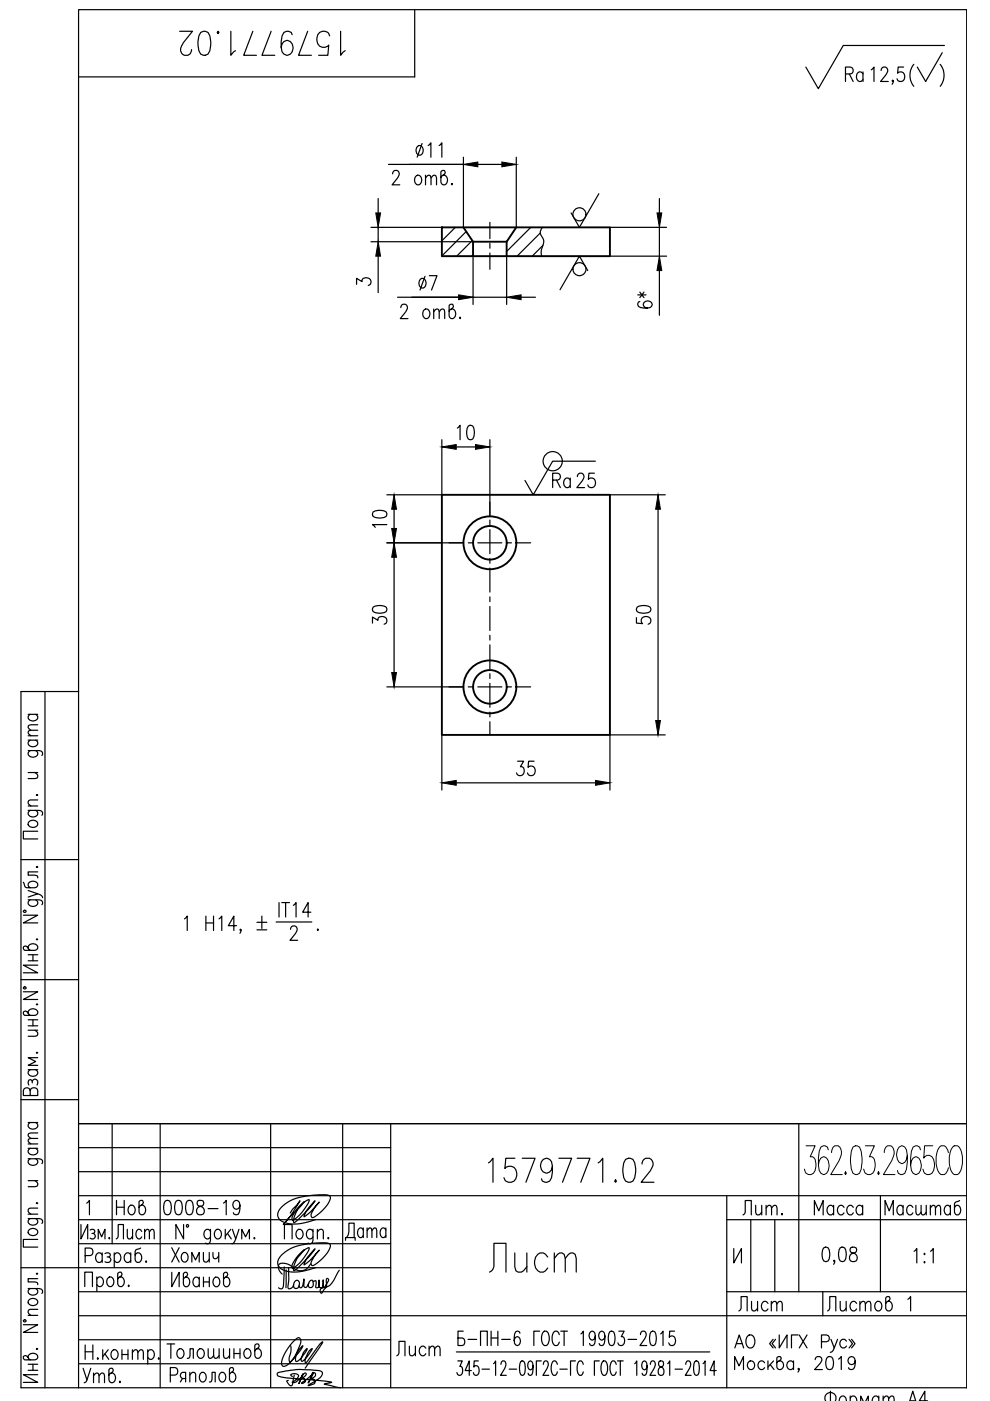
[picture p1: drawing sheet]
<svg xmlns="http://www.w3.org/2000/svg" width="210mm" height="297mm" viewBox="0 0 210 297" stroke-linecap="round" stroke-linejoin="round" font-family="sans-serif">
<defs><g id="words">
<text font-size="10.1" x="102.7" y="270.9">Лист</text>
<text font-size="9.3" x="36.7" y="13.1">1579771.02</text>
<text font-size="8.8" x="102.3" y="251.9">1579771.02</text>
<text font-size="8.4" x="191.6" y="19.4">( )</text>
<g font-size="7.1">
<text x="37.7" y="199">1 H14, %%P .</text>
<text x="72" y="264.2">Дата</text>
</g>
<g font-size="6.6">
<text x="87.1" y="34.6">11</text>
<text x="81.8" y="40.6">2 отв.</text>
<text x="87.5" y="62.8">7</text>
<text x="83.6" y="68.8">2 отв.</text>
<text x="95.6" y="94.5">10</text>
<text x="116.1" y="104.8">Ra</text>
<text x="82.9" y="112.9" transform="rotate(-90 82.9 112.9)">10</text>
<text x="82.9" y="133.7" transform="rotate(-90 82.9 133.7)">30</text>
<text x="139" y="133.7" transform="rotate(-90 139 133.7)">50</text>
<text x="108.3" y="165.8">35</text>
<text x="23.3" y="263.9">Лист</text>
<text x="23.6" y="258.9">Нов</text>
<text x="33.5" y="258.9">0008-19</text>
<text x="156.3" y="258.9">Лит.</text>
<text x="171.4" y="258.9">Масса</text>
<text x="186.3" y="258.9">Масштаб</text>
<text x="35.3" y="268.8">Хомич</text>
<text x="35.3" y="274.1">Иванов</text>
<text x="34.2" y="289.3">Толошинов</text>
</g>
<g font-size="6.2">
<text x="178.2" y="18.3">Ra</text>
<text x="139" y="66.7" transform="rotate(-90 139 66.7)">6*</text>
<text x="155.6" y="279">Лист</text>
<text x="174.3" y="279">Листов</text>
<text x="82.9" y="288.6">Лист</text>
<text x="16.2" y="294.2">Утв.</text>
</g>
<g font-size="4.9">
<text x="74.4" y="61.7">3</text>
<text x="173.6" y="298.1">Фоpмат А4</text>
</g>
</g></defs>
<g fill="none" stroke="#000" stroke-width=".4">
<path d="M93.7 48.2h35.6v6.1h-35.6zM98.3 48.2l2 3.1v3M107.4 51.3v3M109.5 48.2l-2.1 3.1h-7.1M93.7 104.9h35.6v50.9h-35.6z"/>
<circle cx="103.9" cy="115.1" r="5.6"/>
<circle cx="103.9" cy="115.1" r="3.6"/>
<circle cx="103.9" cy="145.6" r="5.6"/>
<circle cx="103.9" cy="145.6" r="3.6"/>
</g>
<g fill="none" stroke="#000" stroke-width=".25">
<path d="M87.9 2v14.3h-71.2M186.8 15l.2-.6 .7-.2a.96 .96 0 0 1 .2 1.6l-1.2 1.5h1.6M200.2 9.6h-21.4l-5.3 9.2-2.6-4.6M82.4 34.9h15.9M98.3 33.3v14.9M101.3 34.9h5.1M109.5 33.3v14.9M78.7 51.3h21.6M78.7 48.2h15M80.2 42.1v3M80.2 48.2v3.1M80.2 54.3v7.7"/>
<path d="M96.5 48.2l-2.8 2.9M98.8 49.1l-5.1 5.2M100.1 51l-3.3 3.3M100.3 54.3v10.3M100.3 54l-.3 .3M103.9 47.1v3.5M103.9 51.6v1M103.9 53.6v3.5M107.4 54.3v10.3M112.5 48.2l-5.1 5.1M114.5 49.4l-4.9 4.9M115 48.2a1.61 1.61 0 0 0 .1 2.4l.2 .7-.5 1.8v1.2"/>
<path d="M115.1 52l-2.3 2.3M124.6 57.4l-1.7-3.1-4.2 7.1M127 41.1l-4.1 7.1-1.8-3.1M129.3 48.2h12M129.3 54.3h12M139.8 42.1v3M139.8 48.2v6.1M139.8 57.4v9.5M84.3 63h23.1M110.5 63h3M93.7 93.2v11.7h-11.7M103.9 93.2v16.3"/>
<path d="M126.2 97.8h-9l-4.1 7.1-1.8-3M82 115.1h16.3M83.6 118.1v24.5M99.3 115.1h1M101.3 115.1h5.1M103.9 110.3v1M103.9 112.3v5.1M103.9 118.4v1M107.4 115.1h1M109.5 115.1h3M126 100.3h-1.1l-.2 1.3a.89 .89 0 0 1 1.2-.1 .89 .89 0 0 1 .4 1 .83 .83 0 0 1-.7 .9 .83 .83 0 0 1-1-.6M129.3 104.9h11.7"/>
<path d="M139.5 108v44.8M103.9 120.4v5.1M103.9 126.6v1M103.9 128.6v5.1M103.9 134.7v1M103.9 136.7v5.1M6 159.1l2.7 .2 .3 .3-.1 .6M6 156.9h2M6 156h2M6 151.5h2M6.4 159.1l-.3 .3a.82 .82 0 0 0 .1 .9 .82 .82 0 0 0 .9 .2 .82 .82 0 0 0 .9-.9l-.4-.5M6.4 156.9a.68 .68 0 0 0-.5 .7 .68 .68 0 0 0 .5 .6 .93 .93 0 0 0 1.1 .1 .93 .93 0 0 0 .4-1.1l-.3-.3"/>
<path d="M6.4 151.5a.68 .68 0 0 0-.5 .6 .68 .68 0 0 0 .5 .6 .93 .93 0 0 0 1.1 .1 .93 .93 0 0 0 .4-1.1l-.3-.2M8 154.8l-1.9 .1-.1 .5 .6 .6M8 153.7l-1.9 .1-.1 .4 .6 .6M9.5 146.6v147.6M16.7 146.6h-12.3v147.6h200.6v-292.2h-188.3v292.2M82 145.6h16.3M93.7 155.8v11.7M99.3 145.6h1M101.3 145.6h5.1M103.9 142.8v1.1M103.9 144.9v5.1M103.9 151v1"/>
<path d="M103.9 153v2.8M107.4 145.6h1M109.5 145.6h3M141 155.8h-11.7v11.7M6 171.8l2.7 .1 .3 .4-.1 .6M6 170.9h2M6 163.8h2M6.1 174.3a1.08 1.08 0 0 1 1.1-.4 1.08 1.08 0 0 1 .8 .9 1.07 1.07 0 0 1-1.1 .6 1.07 1.07 0 0 1-.9-.9zM6.4 171.8l-.3 .2a.82 .82 0 0 0 .1 1 .82 .82 0 0 0 .9 .2 .82 .82 0 0 0 .9-.9l-.4-.5M7.4 163.8l.6 .6-.1 .6-1.9 .1M7.7 168.6l.2-.2 .1 .2-.1 .1zM8 176.2h-3v1.7h3"/>
<path d="M8 169.6l-1.9 .1-.1 .6 .6 .6M96.7 166h29.6M4.4 182.3h12.3M5 194h3l-3 1.7h3M5 187.1l.4 1 2 .1a.65 .65 0 0 0 .6-.6 .65 .65 0 0 0-.4-.6 .91 .91 0 0 0-1.2-.1 .91 .91 0 0 0-.3 1.1l.3 .2M6 190.8l2.7 .1 .3 .3-.1 .6M6 188.8l2 .7-2 .7M6.4 190.8l-.3 .2a.82 .82 0 0 0 .1 1 .82 .82 0 0 0 .9 .2 .82 .82 0 0 0 .9-1l-.4-.4M7.7 199.2l.2-.2 .1 .2-.1 .1zM7.7 183.8l.2-.1 .1 .1-.1 .1zM8 189.5l.9 .5 .1 .3M8 184.9h-2v.7l1.9 .1 .1 .4"/>
<path d="M4.4 207.7h12.3M5 210.3h3l-3 1.6h3M6 201a1.02 1.02 0 0 1 1-.9 1.02 1.02 0 0 1 1 .9l-.6 .5h-2.2l-.2-.4v-.3l.4-.2 .3 .1 .7 .8M6 214.8a1.02 1.02 0 0 1 1-.9 1.02 1.02 0 0 1 1 .9l-.6 .5h-2.2l-.2-.4v-.3l.4-.2 .3 .1 .7 .8M6 202.4h2M6 203.7h2M6 218.4h2M6 216.2h2M6 217.5h2M7 202.4v1.3M7 216.2v1.3M7.4 218.4l.6 .6-.1 .6-1.9 .1"/>
<path d="M7.7 213l.2-.2 .1 .2-.1 .1zM8 204.6h-3l3 1.7h-3M4.4 233.1h12.3M6 238h2M6 226.8h2M6.4 238a.68 .68 0 0 0-.5 .6 .68 .68 0 0 0 .5 .7 .93 .93 0 0 0 1.1 0 .93 .93 0 0 0 .4-1.1l-.3-.2M6.4 231.2a.74 .74 0 0 0-.7-.6 .74 .74 0 0 0-.7 .6v1.1h3v-1.1a.83 .83 0 0 0-.8-.6 .83 .83 0 0 0-.8 .6v1.1M6.4 226.8a.68 .68 0 0 0-.5 .6 .68 .68 0 0 0 .5 .7 .92 .92 0 0 0 1.1 0 .92 .92 0 0 0 .4-1.1l-.3-.2M6.8 229.2a.6 .6 0 0 1 .6-.4 .6 .6 0 0 1 .6 .4l-.1 .9M6.8 229.6v-.4l-.4-.3a.73 .73 0 0 0-.3 1.2M7.7 223.2l.2-.1 .1 .1-.1 .1zM8 224.2h-2l1.6 .9-1.6 .8h2"/>
<path d="M16.7 238.2h188.3M23.8 238.2v25.5M34 238.2v56M57.4 238.2v56M72.7 238.2v56M82.8 238.2v56M169.4 238.2v35.7M6 258.4l2.7 .1 .3 .3-.1 .6M6 245.7l2.7 .1 .3 .3-.1 .6M6 257.4h2M6 250.3h2M6 243.5h2"/>
<path d="M6 242.5h2M6.4 258.4l-.3 .2a.82 .82 0 0 0 .1 .9 .82 .82 0 0 0 .9 .3 .82 .82 0 0 0 .9-1l-.4-.4M6.4 245.7l-.3 .2a.82 .82 0 0 0 .1 1 .82 .82 0 0 0 .9 .2 .82 .82 0 0 0 .9-1l-.4-.4M6.4 243.5a.68 .68 0 0 0-.5 .6 .68 .68 0 0 0 .5 .6 .93 .93 0 0 0 1.1 .1 .93 .93 0 0 0 .4-1.1l-.3-.2M7.4 250.3l.6 .6-.1 .6-1.9 .1M7.7 255.1l.2-.1 .1 .1-.1 .1zM8 256.1l-1.9 .2-.1 .5 .6 .6M8 241.4l-1.9 .1-.1 .5 .6 .5M8 240.2l-1.9 .1-.1 .5 .6 .6M16.7 253.5h188.3M16.7 248.4h66.1M16.7 243.3h66.1"/>
<path d="M16.7 258.6h66.1M17.2 259.6v3.1l1.4-3.1v3.1M18.4 255.1l.6-.6v3.1M38.9 259.6v3.1l-1.6-3.1v3.1M63.1 256.5l-1.6 1.4-1.5 1.8 1.6-1.9 2-3.2-2 2.6M64.5 254.8a8.5 8.5 0 0 0-2.6 3.3v.1a.3 .3 0 0 0 0 .4 .3 .3 0 0 0 .3 .1 9.3 9.3 0 0 0 3.4-4.3l-.1-.1a5.8 5.8 0 0 0-3.2 4.9 1.04 1.04 0 0 0 .9-.6l2.4-2.4 1.2-1.6-1 1.1a4.3 4.3 0 0 0-1.3 2.3 13.8 13.8 0 0 0 3.1-3l.1-.1a6.3 6.3 0 0 0-1.7 2.8 .4 .4 0 0 0 .2 .5 .4 .4 0 0 0 .5-.2 6.5 6.5 0 0 0 3.3-4.2l-.3-.4a16.6 16.6 0 0 0-8.3 1.3 3.9 3.9 0 0 0-2.5 2.9 2.23 2.23 0 0 0 2.2 1.8 11.2 11.2 0 0 0 5.8-.8M154.1 258.6h50.9M154.1 253.5v40.7M159.2 258.6v15.3M164.3 258.6v15.3M186.7 253.5v20.4M4.4 268.8h78.4"/>
<path d="M6 273.2l2.7 .1 .3 .4-.1 .5M6 278.9h2M6.1 260.8a1.08 1.08 0 0 1 1.1-.3 1.08 1.08 0 0 1 .8 .9 1.07 1.07 0 0 1-1.1 .6 1.07 1.07 0 0 1-.9-1zM6.1 275.6a1.08 1.08 0 0 1 1.1-.3 1.08 1.08 0 0 1 .8 .9 1.07 1.07 0 0 1-1.1 .6 1.07 1.07 0 0 1-.9-.9zM6.4 273.2l-.3 .2a.82 .82 0 0 0 .1 1 .82 .82 0 0 0 .9 .2 .82 .82 0 0 0 .9-.9l-.4-.5M7.7 270.1l.2-.2 .1 .2-.1 .1zM8 262.8h-3v1.6h3M8 277.6l-1.9 .1-.1 .6 .6 .6M8 271.1h-2v.7l1.9 .1 .1 .5M16.7 279h188.3M16.7 273.9h66.1M16.7 263.7h66.1"/>
<path d="M18 272.8v-3.1h1.6v3.1M18.1 266.2h1a.83 .83 0 0 0 .6-.8 .83 .83 0 0 0-.6-.8h-1v3.1M19.1 260.8a.61 .61 0 0 1 1 .3l-.3 .4h-.3M19.8 261.5a.62 .62 0 0 1 .4 .6 .62 .62 0 0 1-.4 .6l-.7-.2M20.5 271.2a.68 .68 0 0 1 .7-.5 .68 .68 0 0 1 .6 .5 1.03 1.03 0 0 1-.8 1.6l-.5-.5M20.5 270.7v3.1M20.8 262.7v-2.1l.7 1.6 .8-1.6v2.1M21.7 266.1a.68 .68 0 0 0-.7-.5 .68 .68 0 0 0-.6 .5 .93 .93 0 0 0-.1 1.1 .93 .93 0 0 0 1.1 .3l.3-.3M21.7 265.6v2.1M22.2 265.8a.73 .73 0 0 1 1.2 .3l-.1 .3-.6 .1M23 270.9a.65 .65 0 0 1 1 .3 1.03 1.03 0 0 1-.8 1.6 1.2 1.2 0 0 1-.2-1.9zM23.1 266.5a.6 .6 0 0 1 .4 .6 .6 .6 0 0 1-.4 .6l-.9-.2"/>
<path d="M24.2 266.1a.68 .68 0 0 1 .7-.5 .68 .68 0 0 1 .6 .5 1.02 1.02 0 0 1-.8 1.6l-.5-.5M24.2 265.6v3.1M25.4 270.7a1.02 1.02 0 0 1 1 1.1 1.02 1.02 0 0 1-1 1l-.4-.6v-2.2l.3-.3h.4l.2 .5-.1 .3-.8 .7M27.3 272.5l.1 .1-.1 .2-.1-.2zM27.7 266.1a.68 .68 0 0 0-.6-.5 .68 .68 0 0 0-.7 .5 .93 .93 0 0 0 0 1.1 .93 .93 0 0 0 1.1 .3l.2-.3M27.7 265.6v2.1M29.8 264.6l-1 .4-.2 2.1a.66 .66 0 0 0 .6 .6 .66 .66 0 0 0 .7-.5 .92 .92 0 0 0 .1-1.1 .92 .92 0 0 0-1.1-.3l-.3 .3M31 267.4l.1 .1-.1 .2-.1-.2zM44.6 261.1a.68 .68 0 0 0-.6-.5 .68 .68 0 0 0-.7 .5 1.02 1.02 0 0 0 .9 1.6l.4-.5M44.6 260.6l-.1 2.8a.59 .59 0 0 1-.9 .2M45.8 260.8a.65 .65 0 0 1 1 .3 1.02 1.02 0 0 1-.8 1.6 1.22 1.22 0 0 1-.2-1.9zM47.8 260.6v2.1"/>
<path d="M48.9 260.6l-1.1 1.5M49.3 260.6l.7 2.1 .7-2.1M50 262.7l-.5 .9-.3 .1M51.3 262.7v-2.1l.8 1.6 .8-1.6v2.1M53.9 262.4l.1 .1-.1 .2-.1-.2zM60.3 268.6l-.1 2.6a2.82 2.82 0 0 1-.4 2l-.7-.2M60.3 262.7v-3.1h1.6v3.1M60.7 269.2l-.1 3.8M61.2 268.7v2.6l-.1 1.2a.46 .46 0 0 0 0 .7 .46 .46 0 0 0 .7-.1l.4-.6a.98 .98 0 0 1 .8-1.1l.2 .1a1.02 1.02 0 0 1 0 1.5 .58 .58 0 0 1-.7 .1 .58 .58 0 0 1-.2-.7M63.1 260.8a.65 .65 0 0 1 1 .3 1.02 1.02 0 0 1-.8 1.6 1.2 1.2 0 0 1-.2-1.9zM64.5 264.9a8.5 8.5 0 0 0-2.6 3.4v.1a.3 .3 0 0 0 0 .3 .3 .3 0 0 0 .3 .2 9.3 9.3 0 0 0 3.4-4.3l-.1-.1a5.8 5.8 0 0 0-3.2 4.8v.1a1.04 1.04 0 0 0 .9-.6l2.4-2.5 1.2-1.5-1 1.1a4.3 4.3 0 0 0-1.3 2.3 13.8 13.8 0 0 0 3.1-3l.1-.1a6.3 6.3 0 0 0-1.7 2.8 .4 .4 0 0 0 .2 .4 .4 .4 0 0 0 .5-.1 6.5 6.5 0 0 0 3.3-4.2l-.3-.4a16.6 16.6 0 0 0-8.3 1.3 3.9 3.9 0 0 0-2.5 2.9 2.23 2.23 0 0 0 2.2 1.8 11.2 11.2 0 0 0 5.8-.8M65.4 272.1a.57 .57 0 0 0 .4 .9 .57 .57 0 0 0 .6-.7v-.3a.43 .43 0 0 0-.4-.6 .43 .43 0 0 0-.5 .5v.1a.9 .9 0 0 1-.8 1l-.3-.4v-1.4a2.47 2.47 0 0 1-.6 1.8l-.4-.4"/>
<path d="M65.8 268a2.35 2.35 0 0 1-4.1 .4 2.07 2.07 0 0 0-2.6-.2l-.1 .6 .2 .5 .6 .8M66.4 261.1a.68 .68 0 0 0-.7-.5 .68 .68 0 0 0-.6 .5 1.02 1.02 0 0 0 .8 1.6l.5-.5M66.4 260.6l-.2 2.8a.59 .59 0 0 1-.9 .2M67.3 261.2l.6-.6 .5 .2 .2 1.9M67.3 260.6v2.1M69.6 262.4l.1 .1-.1 .2-.1-.2zM71.9 269.3l-1.1 2.1a2.74 2.74 0 0 1-2.5 1.7 .55 .55 0 0 0-.4 .5 .55 .55 0 0 0 .3 .5l.5-.7a1.83 1.83 0 0 0 .5-2 .29 .29 0 0 1 .4-.3 .29 .29 0 0 1 0 .5l-.4 .7a.68 .68 0 0 1-.5 .7l-.2-.2v-1.4v.9a.48 .48 0 0 1-.3 .7 .48 .48 0 0 1-.6-.3v-1.3v1.4l-.2 .2a.28 .28 0 0 1-.4 0 .28 .28 0 0 1 0-.3v-.9a.26 .26 0 0 0-.2-.3 .26 .26 0 0 0-.3 .2h-.1M154.1 273.9h50.9M155.6 264.7v3.1l1.6-3.1v3.1M174.6 264.6l.6-.2a1.49 1.49 0 0 1 .7 1.8l-.3 1.1-.6 .2a1.49 1.49 0 0 1-.7-1.8zM177 267.3l-.1 .2-.2-.2 .2-.1a.65 .65 0 0 1-.2 .9M178.1 264.6l.6-.2a1.49 1.49 0 0 1 .7 1.8l-.3 1.1-.6 .2a1.49 1.49 0 0 1-.7-1.8z"/>
<path d="M180.4 264.6a.68 .68 0 0 0 .2 1 1.08 1.08 0 0 1 1 .6 1.08 1.08 0 0 1-.1 1.1 .9 .9 0 0 1-1.4-.3 .9 .9 0 0 1 .7-1.3l.5-.1a.62 .62 0 0 0 .3-.6 .62 .62 0 0 0-.4-.6zM192.5 275.5l.6-.6v3M193.8 265.3l.6-.6v3.1M196 265.7l.1 .2-.1 .1-.1-.1zM196 267.5l.1 .1-.1 .2-.1-.2zM197.3 265.3l.6-.6v3.1M5 280.9h3l-3 1.6h3M6 287.9a1.02 1.02 0 0 1 1-1 1.02 1.02 0 0 1 1 1l-.6 .4h-2.2l-.2-.3v-.4l.4-.2 .3 .1 .7 .8M6 289.2h2M6 290.5h2M7 289.2v1.3M7.7 286l.2-.1 .1 .1-.1 .1z"/>
<path d="M8 291.5h-3l3 1.6h-3M16.7 289.1h66.1M16.7 284.1h66.1M18.1 285.2v3M18.1 286.6h1.6M19.7 285.2v3M21.8 286.2v2M22.2 287l.9 1.2M22.9 286.2l-1.1 1.4M23.9 286.3a.65 .65 0 0 1 1 .3 1.03 1.03 0 0 1-.8 1.6 1.2 1.2 0 0 1-.2-1.9zM25.9 286.2v2M27.1 286.2v2"/>
<path d="M28.1 286.8l.5-.6 .5 .1 .1 1.9M28.1 286.2v2M29.2 286.8l.6-.6 .5 .1 .1 1.9M31.3 286.6a.68 .68 0 0 1 .7-.5 .68 .68 0 0 1 .6 .5 1.03 1.03 0 0 1-.8 1.6l-.5-.4M31.3 286.2v3M36.1 291.5h1a.84 .84 0 0 0 .6-.8 .84 .84 0 0 0-.6-.8h-1v3.1M38.7 292.3l-.5 .7M39.4 292.3h-.7l-.2-.2a.7 .7 0 0 1 .2-1.1h.7v2M40.2 291.5l.6-.5 .6 .1 .1 1.9M40.2 291v2M42.6 291.1l.2-.1a1.03 1.03 0 0 1 .9 1 1.03 1.03 0 0 1-.9 1 1.24 1.24 0 0 1-.2-1.9zM44.4 293l.4-.1 .2-1.9h.6v2"/>
<path d="M46.7 291.1l.3-.1a1.03 1.03 0 0 1 .9 1 1.03 1.03 0 0 1-.9 1 1.23 1.23 0 0 1-.3-1.9zM49.1 291a1.03 1.03 0 0 1 .9 1 1.03 1.03 0 0 1-.9 1l-.4-.6v-2.2l.3-.3h.3l.2 .5-.1 .3-.7 .7M61.7 285.4a5.3 5.3 0 0 1-.4 2.6 .59 .59 0 0 0 .2 .8l.1-.1a9.4 9.4 0 0 0 2.2-4.3l-.1-.4a.52 .52 0 0 0-.5-.4 .52 .52 0 0 0-.5 .3 8.8 8.8 0 0 0-3 5.3l.1 .3a.82 .82 0 0 0 1.3-.2l2.3-2.7 .8-1.3a3.5 3.5 0 0 0-1.4 3.3v.1a5.5 5.5 0 0 0 2.3-2.8 2.82 2.82 0 0 0-1.1 2.7 6.2 6.2 0 0 0 2.2-2.7 3.4 3.4 0 0 0-1.4 3l.5-.4 2.5-3.6 .6-.4-3.7 5.6M62 291.8l-.3-.2a.99 .99 0 0 1 1.6 .2l-.5 .7-.8 .5 .1 .1a2.88 2.88 0 0 0 2.1-1.7v-.1l-.8 2 .2-.6a2.22 2.22 0 0 1 1.1-1.6l.2 .1a.72 .72 0 0 1-.7 .9h-.1a.62 .62 0 0 1 .7 .7 .62 .62 0 0 1-.8 .5l-.1-.1a6.9 6.9 0 0 0 2.5-2.2l-1.1 2.2 1.2-2a.35 .35 0 0 1 .5 .1 .35 .35 0 0 1-.2 .5l-.5 .3-.5 .1 .9 .4a.55 .55 0 0 1 0 .7 .55 .55 0 0 1-.5 .2l-.9 .3 2.3-1.5 .6-.7a.68 .68 0 0 0 0-.8 .68 .68 0 0 0-.8-.2 19.7 19.7 0 0 0-8.6 .5 .53 .53 0 0 0 .6 .8l1.6 .3 9.1 .8 .2 .1-1.6 .4 3.5 .7M62.4 291.6l-.3 1.5a.55 .55 0 0 1-.4 .7l-.4-.2-.5-.7 .3-.2M96.8 286.6h53.7M97.1 288.5h.9l-.5 1.2h.3a1.26 1.26 0 0 1-.2 1.9 .58 .58 0 0 1-.7-.6M98.2 282.2h-1.1v3.1h.9a.86 .86 0 0 0 .6-.8 .86 .86 0 0 0-.6-.8h-.9M99.2 284h1.9M99.9 290.6h-1.3l.9-2.1v3.1M101.4 288.5h-.9v1.4a.54 .54 0 0 1 .8-.2 1.36 1.36 0 0 1-.2 1.9 .57 .57 0 0 1-.7-.6M101.9 285.3v-3.1h1.4v3.1"/>
<path d="M102.2 290.3h1.6M104.1 282.2v3.1M104.1 283.7h1.5M104.6 289.1l.5-.6v3.1M105.6 282.2v3.1M106.2 289.3v-.2a.58 .58 0 0 1 .7-.6l.3 .3a1.41 1.41 0 0 1-.2 1.3l-.9 1.5h1.2M106.4 284h1.8M108 290.3h1.5M110.2 282.7l-.1-.3-.3-.2-.5 .2a3.2 3.2 0 0 0 0 2.7l.3 .2a.98 .98 0 0 0 .7-1 .98 .98 0 0 0-.7-.9l-.5 .4-.1 .5M110.4 288.7l.4-.2a1.67 1.67 0 0 1 .6 1.8l-.3 1.2-.4 .1a1.72 1.72 0 0 1-.6-1.7zM113 289.6l-.1 .4-.4 .4a1.04 1.04 0 0 1-.6-.9 1.04 1.04 0 0 1 .6-1l.3 .2a3.4 3.4 0 0 1 0 2.8l-.5 .1-.3-.4M114.4 282.2h-1.2v3.1"/>
<path d="M114.8 288.5h-1.1v3.1M115.2 289.3l.1-.5 .3-.3h.3l.3 .3a1.41 1.41 0 0 1-.2 1.3l-.9 1.5h1.2M115.2 282.4l.2-.2a.95 .95 0 0 1 1 1.2 1.98 1.98 0 0 1-.6 1.9 .94 .94 0 0 1-1-1.2 2.33 2.33 0 0 1 .4-1.7zM118.2 289.3l-.1-.3a.61 .61 0 0 0-.7-.5 2.38 2.38 0 0 0 0 3.1 .7 .7 0 0 0 .8-.7M118.6 283l-.1-.3a.7 .7 0 0 0-.8-.5 2.15 2.15 0 0 0 0 3.1 .77 .77 0 0 0 .9-.7M118.7 290.3h1.6M118.9 282.2h1.4M119.6 282.2v3.1M122 288.5h-1v3.1M123.2 282.8l.5-.6v3.1M123.7 289.3a.62 .62 0 0 0-.6-.8 .62 .62 0 0 0-.7 .8v.4a2.2 2.2 0 0 0 .5 1.9 .69 .69 0 0 0 .8-.7M126.2 283.2l-.3 .8-.3 .1a.98 .98 0 0 1-.7-.9 .98 .98 0 0 1 .7-1l.3 .2a2.97 2.97 0 0 1 0 2.7l-.5 .2-.3-.2-.1-.3"/>
<path d="M127.1 288.5h-1.1v3.1M127.8 288.7l.1-.2a.7 .7 0 0 1 .8 .8l.1 .4a2.15 2.15 0 0 1-.5 1.9 .7 .7 0 0 1-.8-.7l-.1-.5a2.57 2.57 0 0 1 .4-1.7zM128.3 283.2l-.3 .8-.4 .1a.99 .99 0 0 1-.7-.9 .99 .99 0 0 1 .7-1l.4 .2a2.88 2.88 0 0 1 0 2.7l-.6 .2-.3-.2-.1-.3M129.3 282.4l.5-.2a1.58 1.58 0 0 1 .6 1.8l-.3 1.1-.5 .2a1.55 1.55 0 0 1-.6-1.8zM130.7 289.3l-.1-.3a.61 .61 0 0 0-.7-.5 2.38 2.38 0 0 0 0 3.1 .7 .7 0 0 0 .8-.7M130.9 288.5h1.2M131.2 282.2h1.1l-.6 1.2h.3a1.13 1.13 0 0 1-.2 1.9 .62 .62 0 0 1-.8-.6M131.5 288.5v3.1M133.1 284h1.9M134.6 289.1l.4-.6v3.1M135.8 283l.1-.5a.67 .67 0 0 1 1-.1 .67 .67 0 0 1 0 1l-1.2 1.9h1.4M137.2 289.6l-.1 .4-.4 .4a1.04 1.04 0 0 1-.6-.9 1.04 1.04 0 0 1 .6-1l.2 .2a3.4 3.4 0 0 1 0 2.8l-.4 .1-.4-.4"/>
<path d="M137.9 289.3v-.2a.58 .58 0 0 1 .7-.6l.3 .3a1.38 1.38 0 0 1-.2 1.3l-.9 1.5h1.2M138 282.4l.5-.2a1.58 1.58 0 0 1 .6 1.8l-.3 1.1-.5 .2a1.55 1.55 0 0 1-.6-1.8zM139.7 288.7a.78 .78 0 0 0 .6 1.2 1.03 1.03 0 0 1 0 1.7h-.3a1.05 1.05 0 0 1-.4-1.1 1.05 1.05 0 0 1 .8-.8 .62 .62 0 0 0 .2-.9 .62 .62 0 0 0-.9-.1zM140.1 282.8l.5-.6v3.1M141.6 289.1l.4-.6v3.1M143 282.2h-1l-.1 1.3a.68 .68 0 0 1 .7-.3 .68 .68 0 0 1 .5 .5 .95 .95 0 0 1 0 1.1 .95 .95 0 0 1-1.1 .3l-.2-.4M143.1 290.3h1.6M145.4 289.3v-.2a.58 .58 0 0 1 .7-.6l.3 .3a1.41 1.41 0 0 1-.2 1.3l-.9 1.5h1.2M147.3 288.7l.5-.2a1.69 1.69 0 0 1 .5 1.8l-.3 1.2-.4 .1a1.67 1.67 0 0 1-.5-1.7zM149.1 289.1l.4-.6v3.1M151.9 290.6h-1.4l.9-2.1v3.1M155.8 290.4v-2.8l.9 2 .9-2v2.8"/>
<path d="M155.8 285.8l.9-2.8 1 2.8M156.1 284.9h1.2M158.6 283.2l.3-.2a1.32 1.32 0 0 1 1 2.1 .9 .9 0 0 1-1.1 .7 .9 .9 0 0 1-.6-1.1 1.76 1.76 0 0 1 .4-1.5zM158.8 288.7a.9 .9 0 0 1 1.2 .5 .9 .9 0 0 1-.6 1.2 .93 .93 0 0 1-.9-.7 .93 .93 0 0 1 .3-1zM162.1 288.9a.83 .83 0 0 0-1.2-.1 .83 .83 0 0 0-.1 1.2 .71 .71 0 0 0 .7 .4 .71 .71 0 0 0 .6-.4M162.8 288.5v1.9M163.3 289.3l.8 1.1M163.9 284l-.7 .9 .7 .9M164 288.5l-1.2 1.4M164.4 284l-.7 .9 .7 .9M165.2 288.5a.92 .92 0 0 1 .9 1 .92 .92 0 0 1-.9 .9l-.5-.5v-2l.4-.3h.3l.3 .4-.2 .3-.8 .6M165.2 283v2.8l1.7-2.8v2.8"/>
<path d="M168.2 288.9a.84 .84 0 0 0-1.2-.1 .84 .84 0 0 0 .1 1.3 .67 .67 0 0 0 1.1-.1M168.2 288.5v1.9M169.2 283h-1.4v2.8M169.4 290.2l-.1 .2-.1-.2 .1-.1a.55 .55 0 0 1-.1 .8M169.5 283l1.6 2.8M171.1 283l-1.6 2.8M172.8 288.3l.3-.5 .7-.2a.69 .69 0 0 1 .3 1.1l-1.4 1.7h1.7M174.2 284.5h1a.73 .73 0 0 0 .6-.7 .73 .73 0 0 0-.6-.8h-1v2.8M175.4 287.8l.6-.2a1.3 1.3 0 0 1 .7 1.6l-.1 .7a.77 .77 0 0 1-1.2 .3 2.34 2.34 0 0 1 0-2.4zM176.2 284l.7 1.8 .7-1.8M176.9 285.8a1 1 0 0 1-.8 .9M177.8 288.1l.6-.5v2.8"/>
<path d="M179.5 284.3a.83 .83 0 0 0-1.2-.1 .83 .83 0 0 0-.1 1.2 .71 .71 0 0 0 .6 .4 .71 .71 0 0 0 .7-.4M180 284l.8 .9-.8 .9M180.6 284l.7 .9-.7 .9M181.3 288.5a.8 .8 0 0 1-1 .7 .8 .8 0 0 1-.5-1.1 .8 .8 0 0 1 1.2-.3 2.09 2.09 0 0 1 0 2.4 .69 .69 0 0 1-1.1-.2"/>
<circle cx="122.9" cy="45.4" r="1.38"/>
<circle cx="122.9" cy="57.1" r="1.38"/>
<circle cx="117.2" cy="97.8" r="2.04"/>
<circle cx="5.2" cy="193.3" r=".26"/>
<circle cx="5.2" cy="209.5" r=".26"/>
<circle cx="5.2" cy="280.1" r=".26"/>
</g>
<g fill="#000" stroke="#000" stroke-width=".21">
<path d="M98.3 34.9l3-.6v1.1zM106.4 34.3l3.1 .6-3.1 .5zM79.7 45.1h1l-.5 3.1zM80.2 51.3l.5 3h-1zM139.3 45.1h1l-.5 3.1zM139.8 54.3l.5 3.1h-1zM107.4 63l3.1-.5v1zM83.6 104.9l.5 3.1h-1.1zM83.6 115.1l.5 3h-1.1zM139.5 104.9l.5 3.1h-1zM83 142.6h1.1l-.5 3zM139 152.8h1l-.5 3z"/>
<path d="M93.7 166l3-.5v1zM126.3 165.5l3 .5-3 .5z"/>
</g>
<g fill="none" stroke="#000" stroke-width=".21">
<path d="M170.9 242.9h1.9l-1 2.4h.5a2.72 2.72 0 0 1 .2 3.4 1.14 1.14 0 0 1-1.3 .3 1.14 1.14 0 0 1-.6-1.1M175.6 243.8l-.2-.6-.5-.3h-.3l-.6 .3a8.9 8.9 0 0 0-.3 5l.3 .5 .7 .3a2.14 2.14 0 0 0 .9-2.9l-.3-.6-.7-.2-.6 .2-.3 .6-.2 .9M176.3 244.4a1.25 1.25 0 0 1 1.4-1.5 1.77 1.77 0 0 1 .5 2.4l-.3 .8-1.8 2.9h2.5M179.3 248.5l.2 .2-.2 .3-.2-.3zM180.8 243.2l.6-.3h.3l.5 .3a7.3 7.3 0 0 1 0 5.5l-.5 .3h-.3l-.6-.3a7.5 7.5 0 0 1 0-5.5zM183.5 242.9h1.9l-1.1 2.4h.6a2.74 2.74 0 0 1 .1 3.4 1.13 1.13 0 0 1-1.2 .3 1.13 1.13 0 0 1-.7-1.1M186.3 248.5l.1 .2-.1 .3-.2-.3zM187.5 244.4a1.1 1.1 0 0 1 .4-1.3 1.1 1.1 0 0 1 1.3 .1 2.02 2.02 0 0 1 .2 2.1l-.3 .8-1.8 2.9h2.4M192.4 245l-.2 .8-.4 .6-.7 .3a2.15 2.15 0 0 1-.8-2.9l.3-.6 .5-.3 .7 .3 .4 .6a8.6 8.6 0 0 1-.4 4.9l-.5 .3h-.3l-.6-.3-.1-.5M195.2 243.8l-.2-.6-.5-.3h-.4l-.5 .3a8.9 8.9 0 0 0-.4 5l.4 .5 .7 .3a2.15 2.15 0 0 0 .9-2.9l-.4-.6-.7-.2-.5 .2-.4 .6-.1 .9M197.8 242.9h-1.8l-.1 2.6a1.07 1.07 0 0 1 1.7-.2 3.1 3.1 0 0 1 0 3.4 1.13 1.13 0 0 1-1.3 .3 1.13 1.13 0 0 1-.6-1.1M201.1 244.4l-.2-.6a1.19 1.19 0 0 0-1.4-.9 4.7 4.7 0 0 0-.3 5.8l.3 .3a1.38 1.38 0 0 0 1.6-1.4"/>
<path d="M202 243.2l.3-.3a1.38 1.38 0 0 1 1.6 1.5 4.6 4.6 0 0 1-.9 4.6 1.39 1.39 0 0 1-1.6-1.4 5.6 5.6 0 0 1 .6-4.4z"/>
</g>
<use href="#words"/>
</svg>
